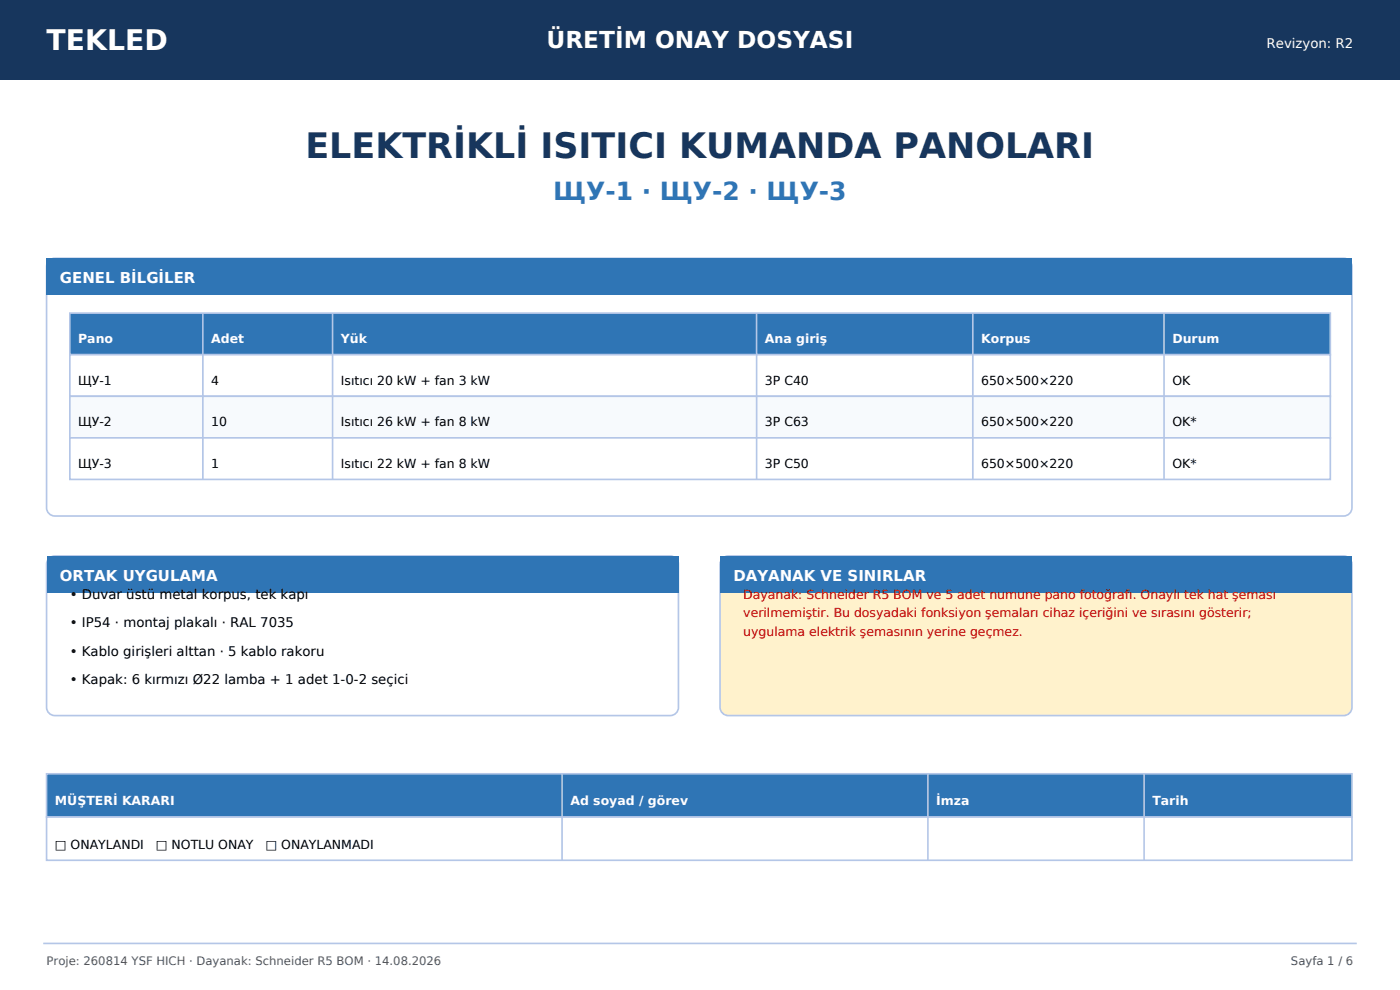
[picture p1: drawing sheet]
<svg xmlns="http://www.w3.org/2000/svg" width="297mm" height="210mm" viewBox="0 0 297 210" stroke-linecap="round" stroke-linejoin="round" font-family="sans-serif">
<defs><g id="words">
<text font-size="7.4" fill="#17365d" x="64.8" y="33.5">ELEKTRİKLİ ISITICI KUMANDA PANOLARI</text>
<text font-size="6" fill="#fff" x="9.9" y="10.6">TEKLED</text>
<text font-size="5.3" fill="#2f75b5" x="117.3" y="42.3">ЩУ-1 · ЩУ-2 · ЩУ-3</text>
<text font-size="4.9" fill="#fff" x="115.9" y="10.2">ÜRETİM ONAY DOSYASI</text>
<g font-size="3.2" fill="#fff">
<text x="12.7" y="60.1">GENEL BİLGİLER</text>
<text x="12.7" y="123.2">ORTAK UYGULAMA</text>
<text x="155.6" y="123.2">DAYANAK VE SINIRLAR</text>
</g>
<text font-size="2.8" fill="#fff" x="268.7" y="10.2">Revizyon: R2</text>
<g font-size="2.8">
<text x="14.8" y="127.1">• Duvar üstü metal korpus, tek kapı</text>
<text x="14.8" y="133.1">• IP54 · montaj plakalı · RAL 7035</text>
<text x="14.8" y="139.1">• Kablo girişleri alttan · 5 kablo rakoru</text>
<text x="14.8" y="145.1">• Kapak: 6 kırmızı Ø22 lamba + 1 adet 1-0-2 seçici</text>
</g>
<g font-size="2.6" fill="#fff">
<text x="16.6" y="72.8">Pano</text>
<text x="44.8" y="72.8">Adet</text>
<text x="72.3" y="72.8">Yük</text>
<text x="162.3" y="72.8">Ana giriş</text>
<text x="208.1" y="72.8">Korpus</text>
<text x="248.7" y="72.8">Durum</text>
<text x="11.6" y="170.8">MÜŞTERİ KARARI</text>
<text x="121" y="170.8">Ad soyad / görev</text>
<text x="198.6" y="170.8">İmza</text>
<text x="244.5" y="170.8">Tarih</text>
</g>
<g font-size="2.6">
<text x="16.6" y="81.6">ЩУ-1</text>
<text x="44.8" y="81.6">4</text>
<text x="72.3" y="81.6">Isıtıcı 20 kW + fan 3 kW</text>
<text x="162.3" y="81.6">3P C40</text>
<text x="208.1" y="81.6">650×500×220</text>
<text x="248.7" y="81.6">OK</text>
<text x="16.6" y="90.4">ЩУ-2</text>
<text x="44.8" y="90.4">10</text>
<text x="72.3" y="90.4">Isıtıcı 26 kW + fan 8 kW</text>
<text x="162.3" y="90.4">3P C63</text>
<text x="208.1" y="90.4">650×500×220</text>
<text x="248.7" y="90.4">OK*</text>
<text x="16.6" y="99.2">ЩУ-3</text>
<text x="44.8" y="99.2">1</text>
<text x="72.3" y="99.2">Isıtıcı 22 kW + fan 8 kW</text>
<text x="162.3" y="99.2">3P C50</text>
<text x="208.1" y="99.2">650×500×220</text>
<text x="248.7" y="99.2">OK*</text>
<text x="11.6" y="180">□ ONAYLANDI</text>
<text x="33.1" y="180">□ NOTLU ONAY</text>
<text x="56.3" y="180">□ ONAYLANMADI</text>
</g>
<g font-size="2.6" fill="#c00000">
<text x="157.7" y="127.1">Dayanak: Schneider R5 BOM ve 5 adet numune pano fotoğrafı. Onaylı tek hat şeması</text>
<text x="157.7" y="131">verilmemiştir. Bu dosyadaki fonksiyon şemaları cihaz içeriğini ve sırasını gösterir;</text>
<text x="157.7" y="134.9">uygulama elektrik şemasının yerine geçmez.</text>
</g>
<g font-size="2.5" fill="#555">
<text x="9.9" y="204.7">Proje: 260814 YSF HICH · Dayanak: Schneider R5 BOM · 14.08.2026</text>
<text x="273.9" y="204.7">Sayfa 1 / 6</text>
</g>
</g></defs>
<path d="M0 0h297v16.9h-297z" fill-rule="evenodd" fill="#17365d"/>
<path d="M10.4 55.3l.8-.5h.4h273.4a1.76 1.76 0 0 1 1.8 1.7v51.2a1.76 1.76 0 0 1-1.8 1.8h-273.4a1.76 1.76 0 0 1-1.7-1.8v-51.2v-.4z" fill-rule="evenodd" fill="#fff" stroke="#b4c6e7" stroke-width=".35"/>
<path d="M9.9 54.8h276.9v7.7h-276.9z" fill-rule="evenodd" fill="#2f75b5"/>
<path d="M14.8 66.4h267.4v8.8h-267.4z" fill-rule="evenodd" fill="#2f75b5" stroke="#b4c6e7" stroke-width=".35"/>
<path d="M43 66.4v8.8M70.6 66.4v8.8M160.5 66.4v8.8M206.4 66.4v8.8M246.9 66.4v8.8" fill="none" stroke="#b4c6e7" stroke-width=".35"/>
<path d="M14.8 75.2h267.4v8.9h-267.4z" fill-rule="evenodd" fill="#fff" stroke="#b4c6e7" stroke-width=".35"/>
<path d="M43 75.2v8.9M70.6 75.2v8.9M160.5 75.2v8.9M206.4 75.2v8.9M246.9 75.2v8.9" fill="none" stroke="#b4c6e7" stroke-width=".35"/>
<path d="M14.8 84.1h267.4v8.8h-267.4z" fill-rule="evenodd" fill="#f7fafd" stroke="#b4c6e7" stroke-width=".35"/>
<path d="M43 84.1v8.8M70.6 84.1v8.8M160.5 84.1v8.8M206.4 84.1v8.8M246.9 84.1v8.8" fill="none" stroke="#b4c6e7" stroke-width=".35"/>
<path d="M14.8 92.9h267.4v8.8h-267.4z" fill-rule="evenodd" fill="#fff" stroke="#b4c6e7" stroke-width=".35"/>
<path d="M43 92.9v8.8M70.6 92.9v8.8M160.5 92.9v8.8M206.4 92.9v8.8M246.9 92.9v8.8" fill="none" stroke="#b4c6e7" stroke-width=".35"/>
<path d="M10.4 118.4l.8-.4 .4-.1h130.6a1.76 1.76 0 0 1 1.7 1.8v30.3a1.76 1.76 0 0 1-1.7 1.8h-130.6a1.76 1.76 0 0 1-1.7-1.8v-30.3v-.5z" fill-rule="evenodd" fill="#fff" stroke="#b4c6e7" stroke-width=".35"/>
<path d="M9.9 117.9h134v7.8h-134z" fill-rule="evenodd" fill="#2f75b5"/>
<path d="M153.3 118.4l.7-.4 .5-.1h130.5a1.76 1.76 0 0 1 1.8 1.8v30.3a1.76 1.76 0 0 1-1.8 1.8h-130.5a1.76 1.76 0 0 1-1.7-1.8v-30.3v-.5z" fill-rule="evenodd" fill="#fff2cc" stroke="#b4c6e7" stroke-width=".35"/>
<path d="M152.8 117.9h134v7.8h-134z" fill-rule="evenodd" fill="#2f75b5"/>
<path d="M9.9 164.1h276.9v9.2h-276.9z" fill-rule="evenodd" fill="#2f75b5" stroke="#b4c6e7" stroke-width=".35"/>
<path d="M119.2 164.1v9.2M196.8 164.1v9.2M242.7 164.1v9.2" fill="none" stroke="#b4c6e7" stroke-width=".35"/>
<path d="M9.9 173.3h276.9v9.2h-276.9z" fill-rule="evenodd" fill="#fff" stroke="#b4c6e7" stroke-width=".35"/>
<path d="M119.2 173.3v9.2M196.8 173.3v9.2M242.7 173.3v9.2M9.2 200.1h278.6" fill="none" stroke="#b4c6e7" stroke-width=".35"/>
<use href="#words"/>
</svg>
